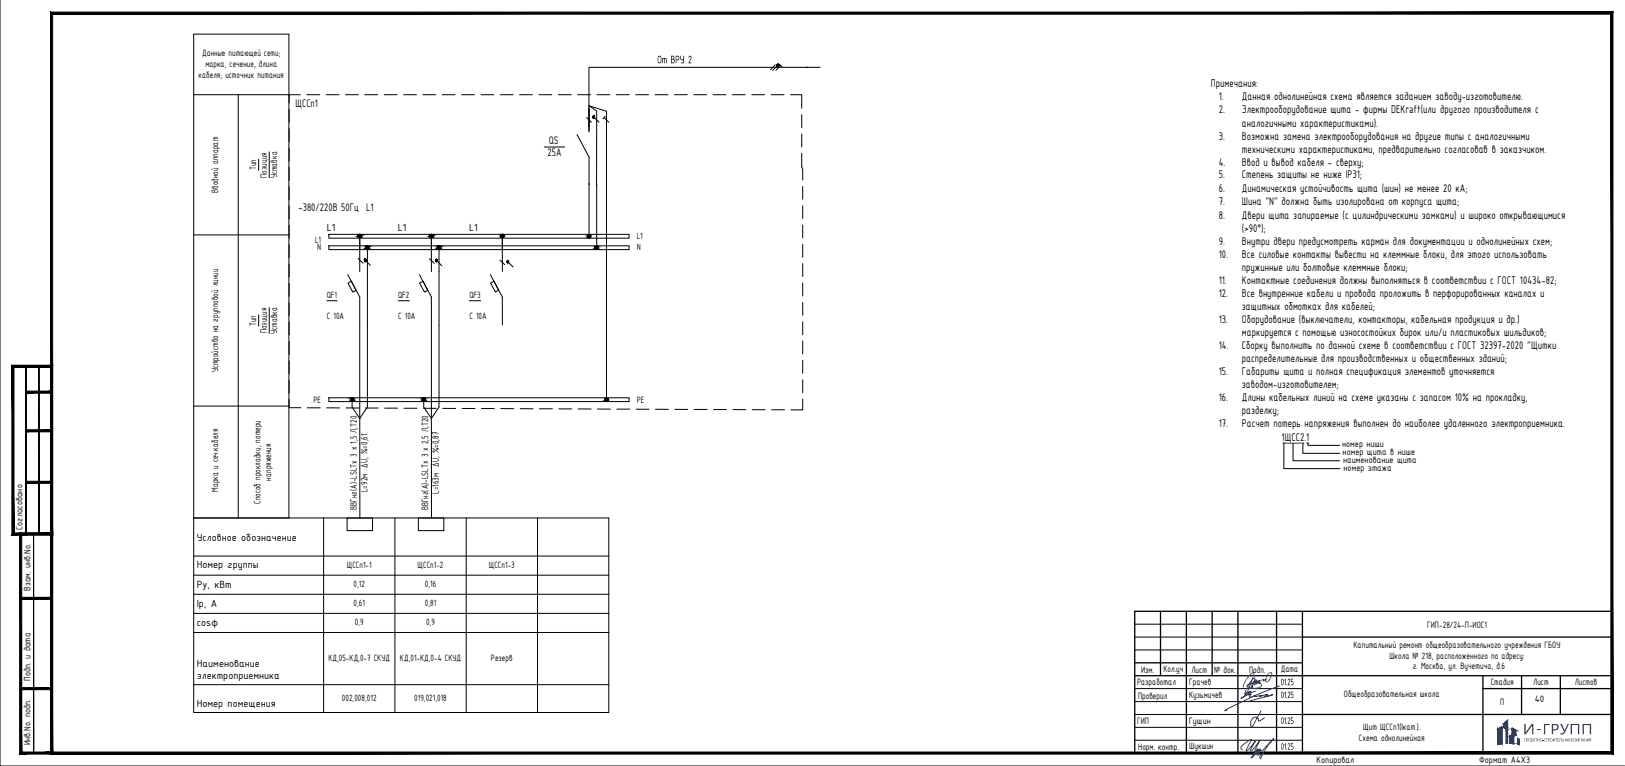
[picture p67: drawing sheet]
<svg xmlns="http://www.w3.org/2000/svg" width="630mm" height="297mm" viewBox="0 0 630 297" stroke-linecap="round" stroke-linejoin="round" font-family="sans-serif">
<defs><g id="words">
<text font-size="5.6" fill="#193153" x="598" y="284.7">ГРУПП</text>
<g font-size="4.7">
<text x="469.5" y="33.6">Примечания:</text>
<text x="472.5" y="38.6">1.</text>
<text x="481.5" y="38.6">Данная однолинейная схема является заданием заводу-изготовителю.</text>
<text x="472.5" y="43.9">2.</text>
<text x="481.5" y="43.9">Электрооборудование щита - фирмы DEKraft(или другого производителя с</text>
<text x="481.5" y="49.2">аналогичными характеристиками).</text>
<text x="472.5" y="54.2">3.</text>
<text x="481.5" y="54.2">Возможна замена электрооборудования на другие типы с аналогичными</text>
<text x="481.5" y="59.2">техническими характеристиками, предварительно согласовав в заказчиком.</text>
<text x="472.5" y="64.2">4.</text>
<text x="481.5" y="64.2">Ввод и вывод кабеля - сверху;</text>
<text x="472.5" y="69.2">5.</text>
<text x="481.5" y="69.2">Степень защиты не ниже IP31;</text>
<text x="472.5" y="74.5">6.</text>
<text x="481.5" y="74.5">Динамическая устойчивость щита (шин) не менее 20 кА;</text>
<text x="472.5" y="79.5">7.</text>
<text x="481.5" y="79.5">Шина &quot;N&quot; должна быть изолирована от корпуса щита;</text>
<text x="472.5" y="84.8">8.</text>
<text x="481.5" y="84.8">Двери щита запираемые (с цилиндрическими замками) и широко открывающимися</text>
<text x="472.5" y="95.1">9.</text>
<text x="481.5" y="90.1">(&gt;90°);</text>
<text x="481.5" y="95.1">Внутри двери предусмотреть карман для документации и однолинейных схем;</text>
<text x="472.5" y="100.1">10.</text>
<text x="481.5" y="100.1">Все силовые контакты вывести на клеммные блоки, для этого использовать</text>
<text x="481.5" y="105.1">пружинные или болтовые клеммные блоки;</text>
<text x="472.5" y="110.1">11.</text>
<text x="481.5" y="110.1">Контактные соединения должны выполняться в соответствии с ГОСТ 10434-82;</text>
<text x="472.5" y="115.1">12.</text>
<text x="481.5" y="115.1">Все внутренние кабели и провода проложить в перфорированных каналах и</text>
<text x="472.5" y="125.4">13.</text>
<text x="481.5" y="120.1">защитных обмотках для кабелей;</text>
<text x="481.5" y="125.4">Оборудование (выключатели, контакторы, кабельная продукция и др.)</text>
<text x="481.5" y="130.4">маркируется с помощью износостойких бирок или/и пластиковых шильдиков;</text>
<text x="472.5" y="135.4">14.</text>
<text x="481.5" y="135.4">Сборку выполнить по данной схеме в соответствии с ГОСТ 32397-2020 &quot;Щитки</text>
<text x="481.5" y="140.4">распределительные для производственных и общественных зданий;</text>
<text x="472.5" y="145.4">15.</text>
<text x="481.5" y="145.4">Габариты щита и полная спецификация элементов уточняется</text>
<text x="472.5" y="155.4">16.</text>
<text x="481.5" y="150.4">заводом-изготовителем;</text>
<text x="481.5" y="155.4">Длины кабельных линий на схеме указаны с запасом 10% на прокладку,</text>
<text x="481.5" y="160.4">разделку;</text>
<text x="472.5" y="165.4">17.</text>
<text x="481.5" y="165.4">Расчет потерь напряжения выполнен до наиболее удаленного электроприемника.</text>
<text x="496.9" y="171.1">1ЩСС2.1</text>
</g>
<g font-size="4.6">
<text x="254.8" y="24.5">От ВРУ</text>
<text x="266.7" y="24.5">2</text>
<text x="114.5" y="41.6">ЩССп1</text>
<text x="212.9" y="55.9">QS</text>
<text x="212.3" y="60.5">25A</text>
<text x="115.7" y="81.6">~380/220В 50Гц L1</text>
</g>
<g font-size="4.3">
<text x="126.7" y="89.4">L1</text>
<text x="154.3" y="89.4">L1</text>
<text x="181.9" y="89.4">L1</text>
<text x="76.3" y="209.6">Условное обозначение</text>
<text x="76.3" y="220.3">Номер группы</text>
<text x="76.3" y="228.2">Py, кВт</text>
<text x="76.3" y="235.5">Ip, А</text>
<text x="76.3" y="242.9">cosφ</text>
<text x="76.3" y="258.6">Наименование</text>
<text x="76.3" y="263.2">электроприемника</text>
<text x="76.3" y="274">Номер помещения</text>
</g>
<g font-size="3.9">
<text x="520.4" y="173.3">номер ниши</text>
<text x="520.6" y="176.5">номер щита в нише</text>
<text x="520.8" y="179.4">наименование щита</text>
<text x="521" y="182.5">номер этажа</text>
<text x="8.8" y="205.4" transform="rotate(-90 8.8 205.4)">Согласовано</text>
<text x="11.8" y="229.1" transform="rotate(-90 11.8 229.1)">Взам. инв.No.</text>
<text x="553.4" y="243.4">ГИП-28/24-П-ИОС1</text>
<text x="524.8" y="251.2">Капитальный ремонт общеобразовательного учреждения ГБОУ</text>
<text x="538.7" y="255.4">Школа № 218, расположенного по адресу:</text>
<text x="442.4" y="260.8">Изм.</text>
<text x="451.1" y="260.8">Кол.уч</text>
<text x="462" y="260.8">Лист</text>
<text x="470.8" y="260.8">№ док.</text>
<text x="484.3" y="260.8">Подп.</text>
<text x="496.6" y="260.6">Дата</text>
<text x="547.8" y="259.6">г. Москва, ул. Вучетича, д.6</text>
<text x="11.8" y="264.1" transform="rotate(-90 11.8 264.1)">Подп. и дата</text>
<text x="440.9" y="265.6">Разработал</text>
<text x="461.1" y="265.7">Грачев</text>
<text x="496.5" y="265.7">01.25</text>
<text x="578" y="265.8">Стадия</text>
<text x="594.5" y="265.8">Лист</text>
<text x="610.6" y="265.8">Листов</text>
<text x="441.2" y="270.9">Проверил</text>
<text x="461.1" y="270.7">Кузьмичев</text>
<text x="496.5" y="270.7">01.25</text>
<text x="521.1" y="270.3">Общеобразовательная школа</text>
<text x="581.7" y="273.3">П</text>
<text x="595.1" y="272.1">40</text>
<text x="440.9" y="280.9">ГИП</text>
<text x="460.9" y="280.7">Гущин</text>
<text x="496.5" y="280.7">01.25</text>
<text x="526.9" y="287.3">Схема однолинейная</text>
<text x="528.6" y="283.1">Щит ЩССп1(Iкат.).</text>
<text x="11.8" y="289" transform="rotate(-90 11.8 289)">Инв.No. подп.</text>
<text x="441.3" y="290.8">Норм. контр.</text>
<text x="461.1" y="290.6">Шукшин</text>
<text x="496.5" y="290.7">01.25</text>
<text x="510.5" y="295.8">Копировал</text>
<text x="573.5" y="295.8">Формат А4Х3</text>
</g>
<g font-size="3.8">
<text x="78.4" y="21.8">Данные питающей сети;</text>
<text x="79.6" y="26">марка, сечение, длина</text>
<text x="77" y="30.1">кабеля; источник питания</text>
<text x="99.3" y="66.1" transform="rotate(-90 99.3 66.1)">Тип</text>
<text x="103.4" y="68.9" transform="rotate(-90 103.4 68.9)">Позиция</text>
<text x="107.5" y="69.2" transform="rotate(-90 107.5 69.2)">Уставка</text>
<text x="84.6" y="74.8" transform="rotate(-90 84.6 74.8)">Вводной аппарат</text>
<text x="122.2" y="94.1">L1</text>
<text x="246.9" y="92.9">L1</text>
<text x="123" y="96.9">N</text>
<text x="246.9" y="96.9">N</text>
<text x="126.7" y="115.6">QF1</text>
<text x="154.4" y="115.6">QF2</text>
<text x="182" y="115.6">QF3</text>
<text x="126.7" y="123.5">C 10A</text>
<text x="154.4" y="123.5">C 10A</text>
<text x="182" y="123.5">C 10A</text>
<text x="99.3" y="126.5" transform="rotate(-90 99.3 126.5)">Тип</text>
<text x="103.4" y="129.3" transform="rotate(-90 103.4 129.3)">Позиция</text>
<text x="107.5" y="129.5" transform="rotate(-90 107.5 129.5)">Уставка</text>
<text x="84.6" y="144.4" transform="rotate(-90 84.6 144.4)">Устройство на групповой линии</text>
<text x="121.6" y="156.2">PE</text>
<text x="246.9" y="156.2">PE</text>
<text x="84.6" y="190.7" transform="rotate(-90 84.6 190.7)">Марка и сеч.кабеля</text>
<text x="105.1" y="186.4" transform="rotate(-90 105.1 186.4)">напряжения</text>
<text x="142.5" y="190.8" transform="rotate(-90 142.5 190.8)">L=92м ∆U, %=0,61</text>
<text x="170.1" y="191.5" transform="rotate(-90 170.1 191.5)">L=163м ∆U, %=0,87</text>
<text x="101" y="195.4" transform="rotate(-90 101 195.4)">Способ прокладки, потери</text>
<text x="138.3" y="197.7" transform="rotate(-90 138.3 197.7)">ВВГнг(А)-LSLTx 3 x 1,5 Л,Т20</text>
<text x="166" y="197.9" transform="rotate(-90 166 197.9)">ВВГнг(А)-LSLTx 3 x 2,5 Л,Т20</text>
<text x="134.5" y="220.3">ЩССп1-1</text>
<text x="161.9" y="220.3">ЩССп1-2</text>
<text x="189.5" y="220.3">ЩССп1-3</text>
<text x="137.1" y="227.7">0,12</text>
<text x="164.7" y="227.7">0,16</text>
<text x="137.1" y="235.1">0,61</text>
<text x="164.7" y="235.1">0,81</text>
<text x="137.5" y="242.6">0,9</text>
<text x="165.2" y="242.6">0,9</text>
<text x="127.3" y="256.4">КД,05-КД,0-7 СКУД</text>
<text x="155.1" y="256.4">КД,01-КД,0-4 СКУД</text>
<text x="190.4" y="256.2">Резерв</text>
<text x="132.6" y="271.9">002,008,012</text>
<text x="160.6" y="271.9">019,021,018</text>
</g>
</g></defs>
<!-- layer: 0 -->
<g fill="none" stroke="#000" stroke-width=".39">
<path d="M75.1 13.2h36.9v187.7h-36.9zM75.1 36.7h36.9M92.4 36.7v164.2M116.5 36.7h-4.4v3.2M119 36.7h5M126.4 36.7h5M133.9 36.7h5M141.4 36.7h5.1M149 36.7h5M156.5 36.7h5M164 36.7h5M171.4 36.7h5"/>
<path d="M178.9 36.7h5.1M186.5 36.7h5M194 36.7h5M201.5 36.7h5M209 36.7h5M216.5 36.7h5M224 36.7h5M231.5 36.7h5M239 36.7h5M246.5 36.7h5M254 36.7h5M261.5 36.7h5"/>
<path d="M269 36.7h5M276.5 36.7h5M284 36.7h5M291.5 36.7h5M299 36.7h5M300.6 25.2l-1.9 1.8M301.5 25.4l-1.9 1.9M302.3 25l.8 .9M302.7 25.4l-1.8 1.8M306.5 36.7h4.4v5.3M312.4 26.1h5.6M313.1 26.1h-84.8v24.9l.1-9.1"/>
<path d="M104.4 58.9v10M211 57h7.9M223.7 52.2l4.7 8.7v30.7M227.5 45.6l1.8 1.8M228.3 40.9l3.1 2.2-.1 28.7M228.4 41l6.8 2.2v111.8M230.4 45.6l1.8 1.8M234.2 45.6l1.9 1.8M234.7 45.1l-.9 .9M310.9 59.5v5.3l.3 .8v4.2M310.9 44.5v5M310.9 52v5"/>
<path d="M100.3 61.8v4.3M231.4 71.4v24.4M311.2 72.3v5M311.2 79.8v5M75.1 91.1h36.9M127.5 90.9h116.4v1.5h-116.4zM127.5 95.3h116.4v1.5h-116.4zM139.5 91.5v13.8M142.5 96v61.8l-3 4.5-3-4.5v-2.9M167.3 91.5v13.8M170.2 96v61.8l-2.9 4.5-3-4.5v-2.9M194.8 91.5v13.8"/>
<path d="M311.2 87.3v5M311.2 94.8v5M104.4 119.3v10M126.7 116.6h4M134.8 106.5l4.7 8.7v85.7M134.9 109.8l1.3-.7 1.9 3.5-1.3 .7zM138.9 100.2l1.8 1.9M141.8 101.1l1.8 1.8M154.4 116.6h4.3M162.6 106.5l4.7 8.7v85.7M162.7 109.8l1.3-.7 1.9 3.5-1.3 .7zM166.5 100.3l1.9 1.8"/>
<path d="M169.5 101.2l1.8 1.8M182 116.6h4.4M190.1 106.5l4.7 8.7v10.8M190.2 109.8l1.3-.7 1.9 3.5-1.3 .6zM193.8 100.8l1.9 1.8M197.1 101.7l1.8 1.8M311.2 102.3v5M311.2 109.8v5M311.2 117.3v5M100.3 122.1v4.4M311.2 124.8v5M311.2 132.3v5"/>
<path d="M311.2 139.8v5M75.1 157.5h36.9M112.1 154.9v3.2h4.5M119.1 158.1h5.1M126.7 158.1l5 .1M127.5 154.2h116.4v1.5h-116.4zM134.2 158.2h4.9M141.6 158.2h5M149.1 158.3h5M156.6 158.3h5.1M164.2 158.3l5 .1M171.7 158.4h5"/>
<path d="M179.2 158.4h4.9M186.6 158.4h5M194.1 158.4l5.1 .1M201.7 158.5h5M209.2 158.5h5M216.7 158.6h5M224.2 158.6h5M231.6 158.6l5.1 .1M239.2 158.7h5M246.7 158.7h5M254.2 158.7h5M261.7 158.7l5 .1"/>
<path d="M269.2 158.8h5M276.7 158.8h5M284.2 158.8l5 .1M291.7 158.9h5M299.2 158.9h5M311.2 154.8v4.1h-4.5M311.2 147.3v5M75.1 200.9h161v75.4h-161zM75.1 215.6h161M125.5 200.9v75.4M134.6 200.9h9.8v4.9h-9.8zM153.1 200.9v75.4"/>
<path d="M162.2 200.9h9.9v4.9h-9.9zM180.8 200.9v75.4M208.4 200.9v75.4M75.1 223h161M75.1 230.4h161M75.1 237.9h161M75.1 245.3h161M440 242h65M440 247h65M440 252h65M75.1 265.5h161M440 267h65"/>
<path d="M440 272.1h65M440 277.1h65M440 282.1h65M440 287h65"/>
<circle cx="301.7" cy="25.2" r=".32"/>
<circle cx="230.2" cy="45.3" r=".32"/>
<circle cx="139.5" cy="91.5" r=".57"/>
<circle cx="142.5" cy="95.9" r=".57"/>
<circle cx="167.3" cy="91.5" r=".57"/>
<circle cx="170.2" cy="95.9" r=".57"/>
<circle cx="194.8" cy="91.4" r=".57"/>
<circle cx="228.4" cy="91.6" r=".57"/>
<circle cx="231.3" cy="96.1" r=".57"/>
<circle cx="141.6" cy="100.8" r=".32"/>
<circle cx="169.3" cy="100.9" r=".32"/>
<circle cx="196.9" cy="101.4" r=".32"/>
<circle cx="136.5" cy="154.9" r=".57"/>
<circle cx="164.3" cy="154.9" r=".57"/>
<circle cx="235.2" cy="155" r=".57"/>
</g>
<g fill="#000" stroke="#000" stroke-width=".39">
<path d="M301.6 24.9l.2 .1zM301.5 25h.3z"/>
<path d="M301.5 25h.3zM301.5 25h.3z"/>
<path d="M301.5 25.5h.3zM301.5 25.5h.3z"/>
<path d="M301.5 25h.4zM301.5 25h.4z"/>
<path d="M301.5 25.5h.3zM301.5 25.5h.3z"/>
<path d="M301.4 25h.5zM301.4 25h.5z"/>
<path d="M301.4 25.4h.5zM301.4 25.4l.4 .1z"/>
<path d="M301.4 25l.5 .1zM301.4 25l.5 .1z"/>
<path d="M301.4 25.1l.6 .1zM301.4 25.1l.6 .1z"/>
<path d="M301.4 25.3l.5 .1zM301.4 25.3l.5 .1z"/>
<path d="M301.4 25.4h.5zM301.4 25.4h.5z"/>
<path d="M301.4 25.2h.6zM301.4 25.2h.6z"/>
<path d="M301.4 25.2l.6 .1zM301.4 25.2l.6 .1z"/>
<path d="M301.4 25.3h.6zM301.4 25.3h.5z"/>
<path d="M229.9 45.2v.3zM229.9 45.2v.3z"/>
<path d="M229.9 45.2v.3zM230 45.2v.3z"/>
<path d="M230 45.2v.3zM230 45.1v.5z"/>
<path d="M230 45.1v.5zM230 45.1v.5z"/>
<path d="M230 45.1v.5zM230.1 45.1l-.1 .5z"/>
<path d="M230.1 45.1v.5zM230.1 45.1v.6z"/>
<path d="M230.1 45.1v.6zM230.2 45l-.1 .7z"/>
<path d="M230.2 45v.7zM230.3 45.1l-.1 .6z"/>
<path d="M230.3 45.1v.6zM230.3 45.1v.6z"/>
<path d="M230.3 45.1v.5zM230.3 45.1v.5z"/>
<path d="M230.3 45.1v.5zM230.4 45.1l-.1 .5z"/>
<path d="M230.4 45.1v.5zM230.4 45.2v.4z"/>
<path d="M230.4 45.2v.3zM230.5 45.2l-.1 .3z"/>
<path d="M230.5 45.2v.3zM230.5 45.3v.2z"/>
<path d="M139.4 90.9h.3zM139.4 90.9h.3z"/>
<path d="M139.4 90.9h.3zM139.4 90.9h.3z"/>
<path d="M139.4 90.9l.4 .1zM139.2 91h.6z"/>
<path d="M139.4 92.1h.3zM139.4 92.1h.2z"/>
<path d="M139.4 90.9l.4 .1zM139.2 91h.6z"/>
<path d="M139.4 92.1h.3zM139.4 92.1h.2z"/>
<path d="M139.2 91h.7zM139.1 91h.8z"/>
<path d="M139.2 92h.6zM139.2 92l.5 .1z"/>
<path d="M139.2 91h.7zM139.1 91h.8z"/>
<path d="M139.2 92h.6zM139.2 92l.5 .1z"/>
<path d="M139.1 91l.9 .1zM139.1 91l.9 .1z"/>
<path d="M139.1 92h.8zM139.1 92h.7z"/>
<path d="M139.1 91l.9 .1zM139.1 91l.9 .1z"/>
<path d="M139.1 92h.8zM139.1 92h.7z"/>
<path d="M139.1 91.1l.9 .1zM139.1 91.1l.9 .1z"/>
<path d="M139.1 91.9h.9zM139.1 91.9l.8 .1z"/>
<path d="M139.1 91.1l.9 .1zM139.1 91.1l.9 .1z"/>
<path d="M139.1 91.9h.9zM139.1 91.9l.8 .1z"/>
<path d="M139 91.2l1 .1zM139 91.2l1 .1z"/>
<path d="M139 91.8h1zM139 91.8l1 .1z"/>
<path d="M139 91.2l1 .1zM139 91.2l1 .1z"/>
<path d="M139 91.8h1zM139 91.8l1 .1z"/>
<path d="M138.9 91.3l1.2 .1zM138.9 91.3l1.2 .1z"/>
<path d="M138.9 91.7h1.1zM138.9 91.7l1.1 .1z"/>
<path d="M138.9 91.3l1.2 .1zM138.9 91.3l1.2 .1z"/>
<path d="M138.9 91.7h1.1zM138.9 91.7l1.1 .1z"/>
<path d="M138.9 91.4l1.2 .1zM138.9 91.4l1.2 .1z"/>
<path d="M138.9 91.5l1.2 .1zM138.9 91.5l1.2 .1z"/>
<path d="M138.9 91.6h1.2zM138.9 91.6l1.1 .1z"/>
<path d="M138.9 91.4l1.2 .1zM138.9 91.4l1.2 .1z"/>
<path d="M138.9 91.5l1.2 .1zM138.9 91.5l1.2 .1z"/>
<path d="M138.9 91.6h1.2zM138.9 91.6l1.1 .1z"/>
<path d="M142.4 95.4h.2zM142.3 95.4h.3z"/>
<path d="M142.4 95.4h.2zM142.3 95.4h.3z"/>
<path d="M142.3 95.4h.4zM142.2 95.4h.5z"/>
<path d="M142.3 96.5h.3zM142.3 96.5h.2z"/>
<path d="M142.3 95.4h.4zM142.2 95.4h.5z"/>
<path d="M142.3 96.5h.3zM142.3 96.5h.2z"/>
<path d="M142.2 95.4h.6zM142.1 95.4h.7z"/>
<path d="M142.2 96.5h.5zM142.2 96.5h.4z"/>
<path d="M142.2 95.4h.6zM142.1 95.4h.7z"/>
<path d="M142.2 96.5h.5zM142.2 96.5h.4z"/>
<path d="M142.1 95.4l.8 .1zM142.1 95.4l.8 .1z"/>
<path d="M142.1 96.4h.7zM142.1 96.4l.6 .1z"/>
<path d="M142.1 95.4l.8 .1zM142.1 95.4l.8 .1z"/>
<path d="M142.1 96.4h.7zM142.1 96.4l.6 .1z"/>
<path d="M142 95.5l1 .1zM142 95.5l1 .1z"/>
<path d="M142 96.3h.9zM142 96.3l.8 .1z"/>
<path d="M142 95.5l1 .1zM142 95.5l1 .1z"/>
<path d="M142 96.3h.9zM142 96.3l.8 .1z"/>
<path d="M141.9 95.6l1.1 .1zM141.9 95.6l1.1 .1z"/>
<path d="M141.9 96.3h1.1zM141.9 96.3h1z"/>
<path d="M141.9 95.6l1.1 .1zM141.9 95.6l1.1 .1z"/>
<path d="M141.9 96.3h1.1zM141.9 96.3h1z"/>
<path d="M141.9 95.7l1.1 .1zM141.9 95.7l1.1 .1z"/>
<path d="M141.9 96.2h1.1zM141.9 96.2l1.1 .1z"/>
<path d="M141.9 95.7l1.1 .1zM141.9 95.7l1.1 .1z"/>
<path d="M141.9 96.2h1.1zM141.9 96.2l1.1 .1z"/>
<path d="M141.9 95.8l1.1 .2zM141.9 95.8l1.1 .2z"/>
<path d="M141.9 96h1.1zM141.9 96h1.1z"/>
<path d="M141.9 96h1.1zM141.9 96l1.1 .2z"/>
<path d="M141.9 95.8l1.1 .2zM141.9 95.8l1.1 .2z"/>
<path d="M141.9 96h1.1zM141.9 96h1.1z"/>
<path d="M141.9 96h1.1zM141.9 96l1.1 .2z"/>
<path d="M167.2 90.9h.2zM167.1 90.9h.3z"/>
<path d="M167.2 90.9h.2zM167.1 90.9h.3z"/>
<path d="M167.1 90.9l.5 .1zM167 91h.6z"/>
<path d="M167.1 92.1h.3zM167.1 92.1h.2z"/>
<path d="M167.1 90.9l.5 .1zM167 91h.6z"/>
<path d="M167.1 92.1h.3zM167.1 92.1h.2z"/>
<path d="M167 91h.6zM166.9 91h.7z"/>
<path d="M167 92h.6zM167 92l.4 .1z"/>
<path d="M167 91h.6zM166.9 91h.7z"/>
<path d="M167 92h.6zM167 92l.4 .1z"/>
<path d="M166.9 91l.8 .1zM166.9 91l.8 .1z"/>
<path d="M166.9 92h.7zM166.9 92h.7z"/>
<path d="M166.9 91l.8 .1zM166.9 91l.8 .1z"/>
<path d="M166.9 92h.7zM166.9 92h.7z"/>
<path d="M166.8 91.1l1 .1zM166.8 91.1l1 .1z"/>
<path d="M166.8 91.9h.9zM166.8 91.9l.8 .1z"/>
<path d="M166.8 91.1l1 .1zM166.8 91.1l1 .1z"/>
<path d="M166.8 91.9h.9zM166.8 91.9l.8 .1z"/>
<path d="M166.8 91.2l1 .1zM166.8 91.2l1 .1z"/>
<path d="M166.8 91.8h1zM166.8 91.8l.9 .1z"/>
<path d="M166.8 91.2l1 .1zM166.8 91.2l1 .1z"/>
<path d="M166.8 91.8h1zM166.8 91.8l.9 .1z"/>
<path d="M166.7 91.3l1.2 .1zM166.7 91.3l1.2 .1z"/>
<path d="M166.7 91.7h1.1zM166.7 91.7l1.1 .1z"/>
<path d="M166.7 91.3l1.2 .1zM166.7 91.3l1.2 .1z"/>
<path d="M166.7 91.7h1.1zM166.7 91.7l1.1 .1z"/>
<path d="M166.7 91.4l1.2 .1zM166.7 91.4l1.2 .1z"/>
<path d="M166.7 91.5l1.2 .1zM166.7 91.5l1.2 .1z"/>
<path d="M166.7 91.6h1.2zM166.7 91.6l1.1 .1z"/>
<path d="M166.7 91.4l1.2 .1zM166.7 91.4l1.2 .1z"/>
<path d="M166.7 91.5l1.2 .1zM166.7 91.5l1.2 .1z"/>
<path d="M166.7 91.6h1.2zM166.7 91.6l1.1 .1z"/>
<path d="M170.2 95.4h.2zM170.1 95.4h.3z"/>
<path d="M170.2 95.4h.2zM170.1 95.4h.3z"/>
<path d="M170.1 95.4h.4zM170 95.4h.5z"/>
<path d="M170.1 96.5h.3zM170.1 96.5h.2z"/>
<path d="M170.1 95.4h.4zM170 95.4h.5z"/>
<path d="M170.1 96.5h.3zM170.1 96.5h.2z"/>
<path d="M170 95.4h.6zM169.9 95.4h.7z"/>
<path d="M170 96.5h.5zM170 96.5h.4z"/>
<path d="M170 95.4h.6zM169.9 95.4h.7z"/>
<path d="M170 96.5h.5zM170 96.5h.4z"/>
<path d="M169.9 95.4l.8 .1zM169.9 95.4l.8 .1z"/>
<path d="M169.9 96.4h.7zM169.9 96.4l.6 .1z"/>
<path d="M169.9 95.4l.8 .1zM169.9 95.4l.8 .1z"/>
<path d="M169.9 96.4h.7zM169.9 96.4l.6 .1z"/>
<path d="M169.8 95.5l.9 .1zM169.8 95.5l.9 .1z"/>
<path d="M169.8 96.3h.9zM169.8 96.3l.8 .1z"/>
<path d="M169.8 95.5l.9 .1zM169.8 95.5l.9 .1z"/>
<path d="M169.8 96.3h.9zM169.8 96.3l.8 .1z"/>
<path d="M169.7 95.6l1.1 .1zM169.7 95.6l1.1 .1z"/>
<path d="M169.7 96.3h1zM169.7 96.3h1z"/>
<path d="M169.7 95.6l1.1 .1zM169.7 95.6l1.1 .1z"/>
<path d="M169.7 96.3h1zM169.7 96.3h1z"/>
<path d="M169.7 95.7l1.1 .1zM169.7 95.7l1.1 .1z"/>
<path d="M169.7 96.2h1.1zM169.7 96.2l1 .1z"/>
<path d="M169.7 95.7l1.1 .1zM169.7 95.7l1.1 .1z"/>
<path d="M169.7 96.2h1.1zM169.7 96.2l1 .1z"/>
<path d="M169.7 95.8l1.1 .2zM169.7 95.8l1.1 .2z"/>
<path d="M169.6 96h1.2zM169.6 96h1.2z"/>
<path d="M169.7 96h1.1zM169.7 96l1.1 .2z"/>
<path d="M169.7 95.8l1.1 .2zM169.7 95.8l1.1 .2z"/>
<path d="M169.6 96h1.2zM169.6 96h1.2z"/>
<path d="M169.7 96h1.1zM169.7 96l1.1 .2z"/>
<path d="M194.7 90.9h.2zM194.6 90.9h.3z"/>
<path d="M194.7 90.9h.2zM194.6 90.9h.3z"/>
<path d="M194.6 90.9l.4 .1zM194.5 91h.5z"/>
<path d="M194.6 92.1h.3zM194.6 92.1h.2z"/>
<path d="M194.6 90.9l.4 .1zM194.5 91h.5z"/>
<path d="M194.6 92.1h.3zM194.6 92.1h.2z"/>
<path d="M194.5 91h.6zM194.4 91h.7z"/>
<path d="M194.5 92h.5zM194.5 92l.4 .1z"/>
<path d="M194.5 91h.6zM194.4 91h.7z"/>
<path d="M194.5 92h.5zM194.5 92l.4 .1z"/>
<path d="M194.4 91l.8 .1zM194.4 91l.8 .1z"/>
<path d="M194.4 91.9h.7zM194.4 91.9l.6 .1z"/>
<path d="M194.4 91l.8 .1zM194.4 91l.8 .1z"/>
<path d="M194.4 91.9h.7zM194.4 91.9l.6 .1z"/>
<path d="M194.4 91.1l.9 .1zM194.4 91.1l.9 .1z"/>
<path d="M194.4 91.9h.8zM194.4 91.9h.7z"/>
<path d="M194.4 91.1l.9 .1zM194.4 91.1l.9 .1z"/>
<path d="M194.4 91.9h.8zM194.4 91.9h.7z"/>
<path d="M194.3 91.2l1 .1zM194.3 91.2l1 .1z"/>
<path d="M194.3 91.8h1zM194.3 91.8l.9 .1z"/>
<path d="M194.3 91.2l1 .1zM194.3 91.2l1 .1z"/>
<path d="M194.3 91.8h1zM194.3 91.8l.9 .1z"/>
<path d="M194.2 91.3l1.2 .1zM194.2 91.3l1.2 .1z"/>
<path d="M194.2 91.7h1.1zM194.2 91.7l1.1 .1z"/>
<path d="M194.2 91.3l1.2 .1zM194.2 91.3l1.2 .1z"/>
<path d="M194.2 91.7h1.1zM194.2 91.7l1.1 .1z"/>
<path d="M194.2 91.4l1.2 .1zM194.2 91.4l1.2 .1z"/>
<path d="M194.2 91.5l1.2 .1zM194.2 91.5l1.2 .1z"/>
<path d="M194.2 91.6h1.2zM194.2 91.6l1.1 .1z"/>
<path d="M194.2 91.4l1.2 .1zM194.2 91.4l1.2 .1z"/>
<path d="M194.2 91.5l1.2 .1zM194.2 91.5l1.2 .1z"/>
<path d="M194.2 91.6h1.2zM194.2 91.6l1.1 .1z"/>
<path d="M228.3 91h.3zM228.2 91h.4z"/>
<path d="M228.2 91l.4 .1zM228.1 91.1h.5z"/>
<path d="M228.2 92.2h.4zM228.2 92.2h.2z"/>
<path d="M228.1 91.1h.6zM228 91.1h.7z"/>
<path d="M228.1 92.1h.5zM228.1 92.1l.5 .1z"/>
<path d="M228 91.1l.8 .1zM228 91.1l.8 .1z"/>
<path d="M228 92.1h.7zM228 92.1h.6z"/>
<path d="M227.9 91.2l1 .1zM227.9 91.2l1 .1z"/>
<path d="M227.9 92h.9zM227.9 92l.8 .1z"/>
<path d="M227.9 91.3l1 .1zM227.9 91.3l1 .1z"/>
<path d="M227.9 91.9h1zM227.9 91.9l.9 .1z"/>
<path d="M227.8 91.4l1.2 .1zM227.8 91.4l1.2 .1z"/>
<path d="M227.8 91.8h1.1zM227.8 91.8l1.1 .1z"/>
<path d="M227.8 91.5l1.2 .1zM227.8 91.5l1.2 .1z"/>
<path d="M227.8 91.6l1.2 .1zM227.8 91.6l1.2 .1z"/>
<path d="M227.8 91.7h1.2zM227.8 91.7l1.1 .1z"/>
<path d="M231.3 95.5h.2zM231.2 95.5h.3z"/>
<path d="M231.2 95.5h.4zM231.1 95.5h.5z"/>
<path d="M231.2 96.6h.3zM231.2 96.6h.2z"/>
<path d="M231.1 95.5l.6 .1zM231 95.6h.7z"/>
<path d="M231.1 96.6h.5zM231.1 96.6h.4z"/>
<path d="M231 95.6l.8 .1zM231 95.6l.8 .1z"/>
<path d="M231 96.5h.7zM231 96.5l.6 .1z"/>
<path d="M230.9 95.7h.9zM230.9 95.7h.9z"/>
<path d="M230.9 96.5h.9zM230.9 96.5h.8z"/>
<path d="M230.8 95.7l1.1 .2zM230.8 95.7l1.1 .2z"/>
<path d="M230.8 96.4h1zM230.8 96.4l1 .1z"/>
<path d="M230.8 95.9l1.1 .1zM230.8 95.9l1.1 .1z"/>
<path d="M230.8 96l1.1 .1zM230.8 96l1.1 .1z"/>
<path d="M230.7 96.1l1.2 .1zM230.7 96.1l1.2 .1z"/>
<path d="M230.8 96.2l1.1 .1zM230.8 96.2l1.1 .1z"/>
<path d="M230.8 96.3h1.1zM230.8 96.3l1 .1z"/>
<path d="M141.3 100.7v.3zM141.3 100.7v.3z"/>
<path d="M141.3 100.7v.3zM141.4 100.7v.4z"/>
<path d="M141.4 100.7v.4zM141.4 100.7v.4z"/>
<path d="M141.4 100.7v.4zM141.4 100.6v.5z"/>
<path d="M141.4 100.6v.5zM141.5 100.6v.6z"/>
<path d="M141.5 100.6v.6zM141.5 100.6v.6z"/>
<path d="M141.5 100.6v.6zM141.6 100.6l-.1 .6z"/>
<path d="M141.6 100.6v.6zM141.6 100.6v.6z"/>
<path d="M141.6 100.6v.6zM141.7 100.6l-.1 .6z"/>
<path d="M141.7 100.6v.6zM141.7 100.6v.6z"/>
<path d="M141.7 100.6v.5zM141.8 100.7l-.1 .4z"/>
<path d="M141.8 100.7v.4zM141.8 100.7v.4z"/>
<path d="M141.8 100.7v.4zM141.9 100.7l-.1 .4z"/>
<path d="M141.9 100.7v.3zM141.9 100.8v.2z"/>
<path d="M169 100.8v.2zM169 100.8v.3z"/>
<path d="M169 100.8v.3zM169 100.8v.4z"/>
<path d="M169 100.8v.4zM169 100.7v.5z"/>
<path d="M169 100.7v.5zM169.1 100.7l-.1 .5z"/>
<path d="M169.1 100.7v.5zM169.1 100.7v.5z"/>
<path d="M169.1 100.7v.5zM169.2 100.7l-.1 .5z"/>
<path d="M169.2 100.7v.5zM169.2 100.7v.5z"/>
<path d="M169.2 100.7v.5zM169.3 100.7l-.1 .5z"/>
<path d="M169.3 100.7v.5zM169.3 100.7v.5z"/>
<path d="M169.3 100.7v.5zM169.4 100.7l-.1 .5z"/>
<path d="M169.4 100.7v.5zM169.5 100.7l-.1 .5z"/>
<path d="M169.5 100.7v.5zM169.5 100.8v.4z"/>
<path d="M169.5 100.8v.4zM169.5 100.8v.4z"/>
<path d="M169.5 100.8v.3zM169.5 100.9v.2z"/>
<path d="M196.6 101.3v.2zM196.6 101.3v.3z"/>
<path d="M196.6 101.3v.3zM196.6 101.3v.4z"/>
<path d="M196.6 101.3v.4zM196.7 101.2v.5z"/>
<path d="M196.7 101.2v.5zM196.7 101.2v.6z"/>
<path d="M196.7 101.2v.6zM196.8 101.2l-.1 .6z"/>
<path d="M196.8 101.2v.6zM196.8 101.2v.6z"/>
<path d="M196.8 101.2v.6zM196.9 101.2l-.1 .6z"/>
<path d="M196.9 101.2v.6zM196.9 101.2v.6z"/>
<path d="M196.9 101.2v.6zM197 101.2l-.1 .6z"/>
<path d="M197 101.2v.6zM197.1 101.2l-.1 .6z"/>
<path d="M197.1 101.2v.6zM197.1 101.2v.6z"/>
<path d="M197.1 101.2v.5zM197.1 101.3v.4z"/>
<path d="M197.1 101.3v.4zM197.1 101.3v.4z"/>
<path d="M197.1 101.3v.3zM197.2 101.4l-.1 .2z"/>
<path d="M135.9 154.9h1.2zM136 155l1.1-.1z"/>
<path d="M136 154.7h1.1zM136 154.8h1.1z"/>
<path d="M136 154.8h1.1zM135.9 154.9l1.2-.1z"/>
<path d="M136 155h1.1zM136 155.1l1.1-.1z"/>
<path d="M136 155.1h1.1zM136 155.2l1.1-.1z"/>
<path d="M136 154.5h1zM136 154.7h1.1z"/>
<path d="M136 155.2h1zM136.1 155.3l.9-.1z"/>
<path d="M136.1 154.5h.9zM136 154.5h1z"/>
<path d="M136.1 155.3h.9zM136.2 155.3h.8z"/>
<path d="M136.1 154.5l.8-.1zM136.1 154.5h.9z"/>
<path d="M136.2 155.3h.7zM136.3 155.4l.6-.1z"/>
<path d="M136.3 154.3h.5zM136.2 154.4h.7z"/>
<path d="M136.3 155.4h.5zM136.4 155.4h.4z"/>
<path d="M136.3 154.3h.4zM136.3 154.3h.5z"/>
<path d="M136.4 155.4h.3zM136.5 155.5l.2-.1z"/>
<path d="M136.4 154.3h.2zM136.4 154.3h.3z"/>
<path d="M163.7 154.9h1.2zM163.7 155l1.2-.1z"/>
<path d="M163.7 154.7h1.1zM163.7 154.8h1.2z"/>
<path d="M163.7 154.8h1.2zM163.7 154.9l1.2-.1z"/>
<path d="M163.7 155h1.2zM163.7 155.1l1.2-.1z"/>
<path d="M163.7 155.1h1.1zM163.8 155.2l1-.1z"/>
<path d="M163.8 154.5h1zM163.7 154.7h1.1z"/>
<path d="M163.8 155.2h1zM163.9 155.3l.9-.1z"/>
<path d="M163.9 154.5h.9zM163.8 154.5h1z"/>
<path d="M163.9 155.3h.9zM164 155.3h.8z"/>
<path d="M163.9 154.5l.8-.1zM163.9 154.5h.9z"/>
<path d="M164 155.3h.7zM164 155.4l.7-.1z"/>
<path d="M164 154.3h.6zM164 154.4h.7z"/>
<path d="M164 155.4h.6zM164.2 155.4h.4z"/>
<path d="M164 154.3h.5zM164 154.3h.6z"/>
<path d="M164.2 155.4h.3zM164.3 155.5l.2-.1z"/>
<path d="M164.2 154.3h.2zM164.2 154.3h.3z"/>
<path d="M235.1 154.4h.2zM235 154.4h.3z"/>
<path d="M235 154.4l.4 .1zM234.9 154.5h.5z"/>
<path d="M235 155.6h.3zM235 155.6h.2z"/>
<path d="M234.9 154.5h.6zM234.8 154.5h.7z"/>
<path d="M234.9 155.5h.5zM234.9 155.5l.4 .1z"/>
<path d="M234.8 154.5l.8 .1zM234.8 154.5l.8 .1z"/>
<path d="M234.8 155.5h.7zM234.8 155.5h.6z"/>
<path d="M234.7 154.6l1 .1zM234.7 154.6l1 .1z"/>
<path d="M234.7 155.4h.9zM234.7 155.4l.8 .1z"/>
<path d="M234.7 154.7l1 .1zM234.7 154.7l1 .1z"/>
<path d="M234.7 155.3h1zM234.7 155.3l.9 .1z"/>
<path d="M234.6 154.8l1.2 .1zM234.6 154.8l1.2 .1z"/>
<path d="M234.6 155.2h1.1zM234.6 155.2l1.1 .1z"/>
<path d="M234.6 154.9l1.2 .1zM234.6 154.9l1.2 .1z"/>
<path d="M234.6 155l1.2 .1zM234.6 155l1.2 .1z"/>
<path d="M234.6 155.1h1.2zM234.6 155.1l1.1 .1z"/>
</g>
<g fill="#000">
<path d="M263.8 21.6l.4 1.5h.8v-1.4h.2v2.5l-.3 .3h-.9l.2-.3h.7l.1-.8-1-.2z"/>
<path d="M262 21.6h.9l.5 .7-.3 .9-.9 .2v1.1h-.2zM262.2 21.9v1.2h.7l.2-.9z"/>
</g>
<path d="M497.4 171.7h.8M498.4 171.7h5.9M504.7 171.7h.8M506.6 171.7h.8" fill="none" stroke="#00f" stroke-width=".39"/>
<path d="M497.8 171.9v9.8h21.7M501.4 171.9v6.8h18M505.2 171.9v3.9h14.3M507.1 171.9v.8h12.3" fill="none" stroke="#000" stroke-width=".39"/>
<g fill="#000" stroke="#000" stroke-width=".39">
<path d="M4.6 141.7l.8 .7 15-.7zM5.4 142.4l15-.7-.8 .7zM19.6 142.4l.8 65.1v-65.8zM19.6 142.4l.8 65.1-.8-.8zM4.6 207.5h15.8l-.8-.8zM4.6 207.5l.8-.8h14.2zM4.6 141.7v65.8l.8-.8zM4.6 141.7l.8 .7v64.3z"/>
<path d="M5 141.7v.7l15-.7zM5 142.4l15-.7v.7z"/>
<path d="M10 151.7v.8l10-.8zM10 152.5l10-.8v.8z"/>
<path d="M10 166.7v.8l10-.8zM10 167.5l10-.8v.8z"/>
<path d="M10 186.6v.8l10-.8zM10 187.4l10-.8v.8z"/>
<path d="M10 142.1v64.9zM10 142.1v64.9z"/>
<path d="M10 142.1v64.9zM10 142.1v64.9z"/>
<path d="M13 207v85zM13 207v85z"/>
<path d="M15 142.1v64.9zM15 142.1v64.9z"/>
<path d="M15 142.1v64.9zM15 142.1v64.9z"/>
<path d="M8 231.6v.8l12-.8zM8 232.4l12-.8v.8z"/>
<path d="M8 266.6v.8l12-.8zM8 267.4l12-.8v.8z"/>
<path d="M7.6 292.4l12-.8h-11.2zM7.6 292.4l12-.8 .8 .8zM19.6 207.5v84.1l.8 .8zM19.6 207.5l.8-.8v85.7zM8.4 207.5h11.2l.8-.8zM7.6 206.7h12.8l-12 .8zM7.6 206.7l.8 84.9v-84.1zM7.6 206.7l.8 84.9-.8 .8z"/>
<path d="M624.6 5.5v286.1l.8 .8zM624.6 5.5l.8-.8v287.7zM20.4 5.5h604.2l.8-.8zM19.6 4.7h605.8l-605 .8zM19.6 4.7l.8 286.9v-286.1zM19.6 4.7l.8 286.9-.8 .8zM20.4 291.6l-.8 .8 605-.8zM19.6 292.4l605-.8 .8 .8z"/>
</g>
<path d="M0 .1v296.9h629.9" fill="none" stroke="#000" stroke-width=".39"/>
<!-- layer: 0 -->
<g fill="none" stroke="#000" stroke-width=".51">
<path d="M440 237.1h185v54.9h-185zM450 237.1v24.9M460 237.1v54.9M470 237.1v24.9M480 237.1v54.9M495 237.1v54.9M505 237.1v54.9M440 257h65M505 247h120M440 262h185M505 277.1h120M575 262v30"/>
<path d="M575 267h50M590 262v15.1M605 262v15.1"/>
</g>
<path d="M499.4 263.3l.5-.1 .4 .4-.8 1.9h.7v.2h-.9l.8-1.9-.2-.3-.6 .3zM500.5 263.3l.9-.1-.1 .3h-.6v.7l.6 .1 .2 .4v.6l-.4 .4-.6-.1 .8-.4-.2-.8h-.6z" fill="#000"/>
<!-- layer: DIMENSION -->
<g fill="#193153">
<path d="M591 286.3h.8v1.3l-.1-1.1h-.6l-.1 1.1z"/>
<path d="M593.9 286.3h.5l-.4 .2v.4h.4l-.4 .1v.4l.4 .2h-.5z"/>
<path d="M594.6 286.3l.1 .6 .5-.6-.4 .6 .4 .7-.5-.6-.1 .6z"/>
<path d="M595.2 286.3h.8l-.3 .2v1.1l-.2-1.1z"/>
<path d="M596.1 286.3l.1 .6h.5l.1-.6v1.3l-.1-.6h-.5l-.1 .6z"/>
<path d="M598.1 287l.4 .1z"/>
<path d="M598.7 286.5l.7-.1-.7 .4 .1 .5 .6 .2-.7-.2z"/>
<path d="M599.4 286.3h.8l-.3 .2v1.1l-.2-1.1z"/>
<path d="M602.1 286.3l.1 1 .8-1v1.3l-.2-1.1-.7 1.1z"/>
<path d="M603 286.3h.8l-.3 .2v1.1l-.2-1.1z"/>
<path d="M603.8 286.3h.6l-.4 .2v.4h.4l-.4 .1v.4l.4 .2h-.6z"/>
<path d="M604.8 286.3h.5v1.3l-.1-1.1h-.3l-.1 .8-.4 .3z"/>
<path d="M606.3 286.3l.1 .6h.5l.2-.6v1.3l-.2-.6h-.5l-.1 .6z"/>
<path d="M609.3 286.3l.1 .6 .6-.6-.5 .6 .5 .7-.6-.6-.1 .6z"/>
<path d="M611.2 286.3l.5 1 .5-1v1.3l-.1-1.1-.4 1.1-.4-1.1-.1 1.1z"/>
<path d="M612.4 286.3h.8v1.3l-.1-1.1h-.6l-.1 1.1z"/>
<path d="M614.3 286.3l.1 .6h.6l.1-.6v1.3l-.1-.6h-.6l-.1 .6z"/>
<path d="M615.3 286.3l.1 1 .7-1v1.3l-.1-1.1-.7 1.1z"/>
<path d="M591 280.7h.5v3.5l2.4-3.5h.6v4h-.4v-3.5l-2.4 3.5h-.7z"/>
<path d="M595.8 282.9h1.5v.3h-1.5z"/>
<path d="M592 286.3l.6 .2v.5l-.5 .1v.5zM592.1 286.5v.5l.4-.1v-.4z"/>
<path d="M592.6 287a.6 .6 0 0 1 1.2 0 .6 .6 0 0 1-1.2 0zM592.8 286.9a.45 .45 0 0 0 .9 0 .45 .45 0 0 0-.9 0z"/>
<path d="M596.9 287a.58 .58 0 0 1 1.1 0 .58 .58 0 0 1-1.1 0zM597 286.9a.45 .45 0 0 0 .9 0 .45 .45 0 0 0-.9 0z"/>
<path d="M600.2 286.3l.7 .2-.1 .4-.4 .2v.5zM600.4 286.5v.5l.3-.1 .1-.3z"/>
<path d="M600.9 287a.57 .57 0 0 1 1.1 0 .57 .57 0 0 1-1.1 0zM601 286.9a.45 .45 0 0 0 .9 0 .45 .45 0 0 0-.9 0z"/>
<path d="M605.5 286.3l.1 .5 .5 .2-.1 .5-.5 .1zM605.6 287v.4h.4v-.4z"/>
<path d="M607.6 286.3l.5 1.3-.3-.4h-.4l-.3 .4zM607.6 286.5l-.2 .5h.4z"/>
<path d="M608.2 286.4l.6-.1v1.3l-.1-.6-.6 .6 .3-.6zM608.3 286.5v.3l.4 .1v-.4z"/>
<path d="M610 287a.56 .56 0 0 1 1.1 0 .56 .56 0 0 1-1.1 0zM610.1 286.9a.46 .46 0 0 0 .9 0 .46 .46 0 0 0-.9 0z"/>
<path d="M613.7 286.3l.5 1.3-.2-.4h-.5l-.2 .4zM613.7 286.5l-.1 .5h.3z"/>
<path d="M616.3 286.5l.6-.2v1.3l-.1-.6-.6 .6 .3-.6zM616.5 286.5l-.1 .3 .4 .1v-.4z"/>
</g>
<path d="M580.7 282.8l1.7-1v6.6l-1.7 .2zM582.9 280.7l1.6-1.4v8.9h-.5v-5.5l-1.1-.6zM586.3 282.3l1.4 .9v1.9l-.8-.4v3.7l-1.6-.2v-2.7l1-.4zM588.4 286.5l.6 .2v1.9l-.6-.2zM588.4 286.5v1.9v-1.9" fill="none" stroke="#193153" stroke-width=".39"/>
<g fill="#193153" stroke="#193153" stroke-width=".39">
<path d="M582.9 280.7l1.6-1.4v1.4z"/>
<path d="M581.8 282.1l.6-.3v.3z"/>
<path d="M586.3 282.3l.7 .4h-.7z"/>
<path d="M586.9 284.7l.8 .4z"/>
<path d="M586.9 284.7h.8v.4z"/>
<path d="M588.4 286.5l.6 .2z"/>
<path d="M585.3 288.2l1.6 .2z"/>
<path d="M580.7 288.4h1.1z"/>
<path d="M588.4 286.7h.6v1.7z"/>
<path d="M582.9 280.7l1.6 1.4v-1.4zM582.9 280.7l1.6 1.4h-1.6z"/>
<path d="M582.9 282.1l1.6 .6v-.6zM582.9 282.1l1.6 .6h-.5z"/>
<path d="M581.8 282.1l.6 .7v-.7zM580.7 282.8l1.1-.7 .6 .7z"/>
<path d="M586.3 282.7l1.4 .5-.7-.5zM586.3 282.7l1.4 .5h-1.4z"/>
<path d="M586.3 283.2l1.4 1.5v-1.5zM586.3 283.2l1.4 1.5h-1.4z"/>
<path d="M586.3 284.7l.6 .4v-.4zM586.3 284.7l.6 .4h-.6z"/>
<path d="M586.3 285.1l.6 .4v-.4zM585.3 285.5l1-.4 .6 .4z"/>
<path d="M585.3 285.5l1.6 2.7v-2.7zM585.3 285.5l1.6 2.7h-1.6z"/>
<path d="M584 282.7l.5 5.5v-5.5zM584 282.7l.5 5.5h-.5z"/>
<path d="M585.3 288.2l1.6 .2zM586.4 288.4h.5z"/>
<path d="M580.7 282.8l1.7 5.6v-5.6zM580.7 282.8l1.7 5.6h-1.7z"/>
<path d="M588.4 286.7v1.7h.6zM588.4 288.4l.6 .2z"/>
<path d="M580.7 288.4h1.7zM580.7 288.4h1.1z"/>
</g>
<path d="M481.7 290.8a1.08 1.08 0 0 1-.5-1.1 1.08 1.08 0 0 1 .8-.9l1.9-1.4 1.4-.6-2.1 4.5 3.7-4.1-1.7 2.9-.4 1.2a12.9 12.9 0 0 0 3.8-4.3l-1.9 3.7-.3 .8 .2 .2a1.01 1.01 0 0 0 1-1.3l-2.5 3.5 3-3.2-.8 1.6 1.3-1.9-.8 2.4a1.27 1.27 0 0 1 .2-1.5 1.27 1.27 0 0 1 1.5-.2l4.4-4.7a23.6 23.6 0 0 0-5 7.9 1 1 0 0 1-.4-1.2 1 1 0 0 1 1-.6l.5-.2" fill="none" stroke="#293189" stroke-width=".39"/>
<!-- layer: 0 -->
<path d="M484 269.6l1.1-.4-.7 1 .5 .1 2.1-.7-.6 .3 .1 .2 2.5-.4-.7 .4 3.2-.9-1.1 .8 .2 .2 2.9-.8-9.2 2.5M486.8 268l-3 1.3-2.6 1.5 3.9-2.8-2.7 1.1M496.1 266a141 141 0 0 0-20.3 8.9l-.9 .8 .8-.3" fill="none" stroke="#00d" stroke-width=".39"/>
<path d="M499.4 268.3l.5-.1 .4 .4-.8 1.9h.7v.2h-.9l.8-1.9-.2-.3-.6 .3zM499.4 278.4l.5-.2 .4 .4-.8 1.8h.7v.3h-.9l.8-1.9-.2-.3-.6 .3zM500.5 268.3h.9l-.7 .2v.7l.6 .1 .2 .4v.6l-.4 .4-.6-.1 .8-.4-.1-.6-.7-.2zM500.5 278.2h.9l-.7 .3v.7h.5l.3 .5-.4 1h-.6l.8-.5v-.6l-.8-.2zM499.4 288.4l.5-.2 .3 .3v.7l-.7 1.2h.7v.3l-.9-.1 .8-1.7-.3-.5-.5 .4zM500.5 288.2h.9l-.7 .2v.8h.5l.3 .5-.3 1-.7-.1 .8-.4-.1-.7-.7-.1z" fill="#000"/>
<!-- layer: 0 -->
<path d="M488.9 275.7l-1.9 3.3a4.8 4.8 0 0 1-1.7 2.8 2.44 2.44 0 0 1 1.5-3.7l1 .4 .3 1.2 2.2-1.4" fill="none" stroke="#00f" stroke-width=".39"/>
<path d="M490.9 263.5a2.08 2.08 0 0 1 2.1-2.6 3.5 3.5 0 0 1-1.9 3.5l-.3-.3v-.8l-.8 .8-.2-.3 .4-.3-6.6 2.2a2.42 2.42 0 0 0 3.2 1.2l2.1-.6a1.11 1.11 0 0 0-.4-1.5l.1-.4-.5 .5 .3-.7-.7 .8 .1-1-.7 1.2 .3-1.1-.2-.1-.8 1.6 .7-1.9a1.95 1.95 0 0 0-1.7 1.9l-.2 1.1 1.1-2.4 .2-1.4-.6 .2-1.4 1.7-1.5 2.9-.2 1.6 .4-.2 .5-1 2.5-7.3a6.2 6.2 0 0 0-3.9 4.6l-.3 1.1" fill="none" stroke="#003fff" stroke-width=".39"/>
<use href="#words"/>
</svg>
